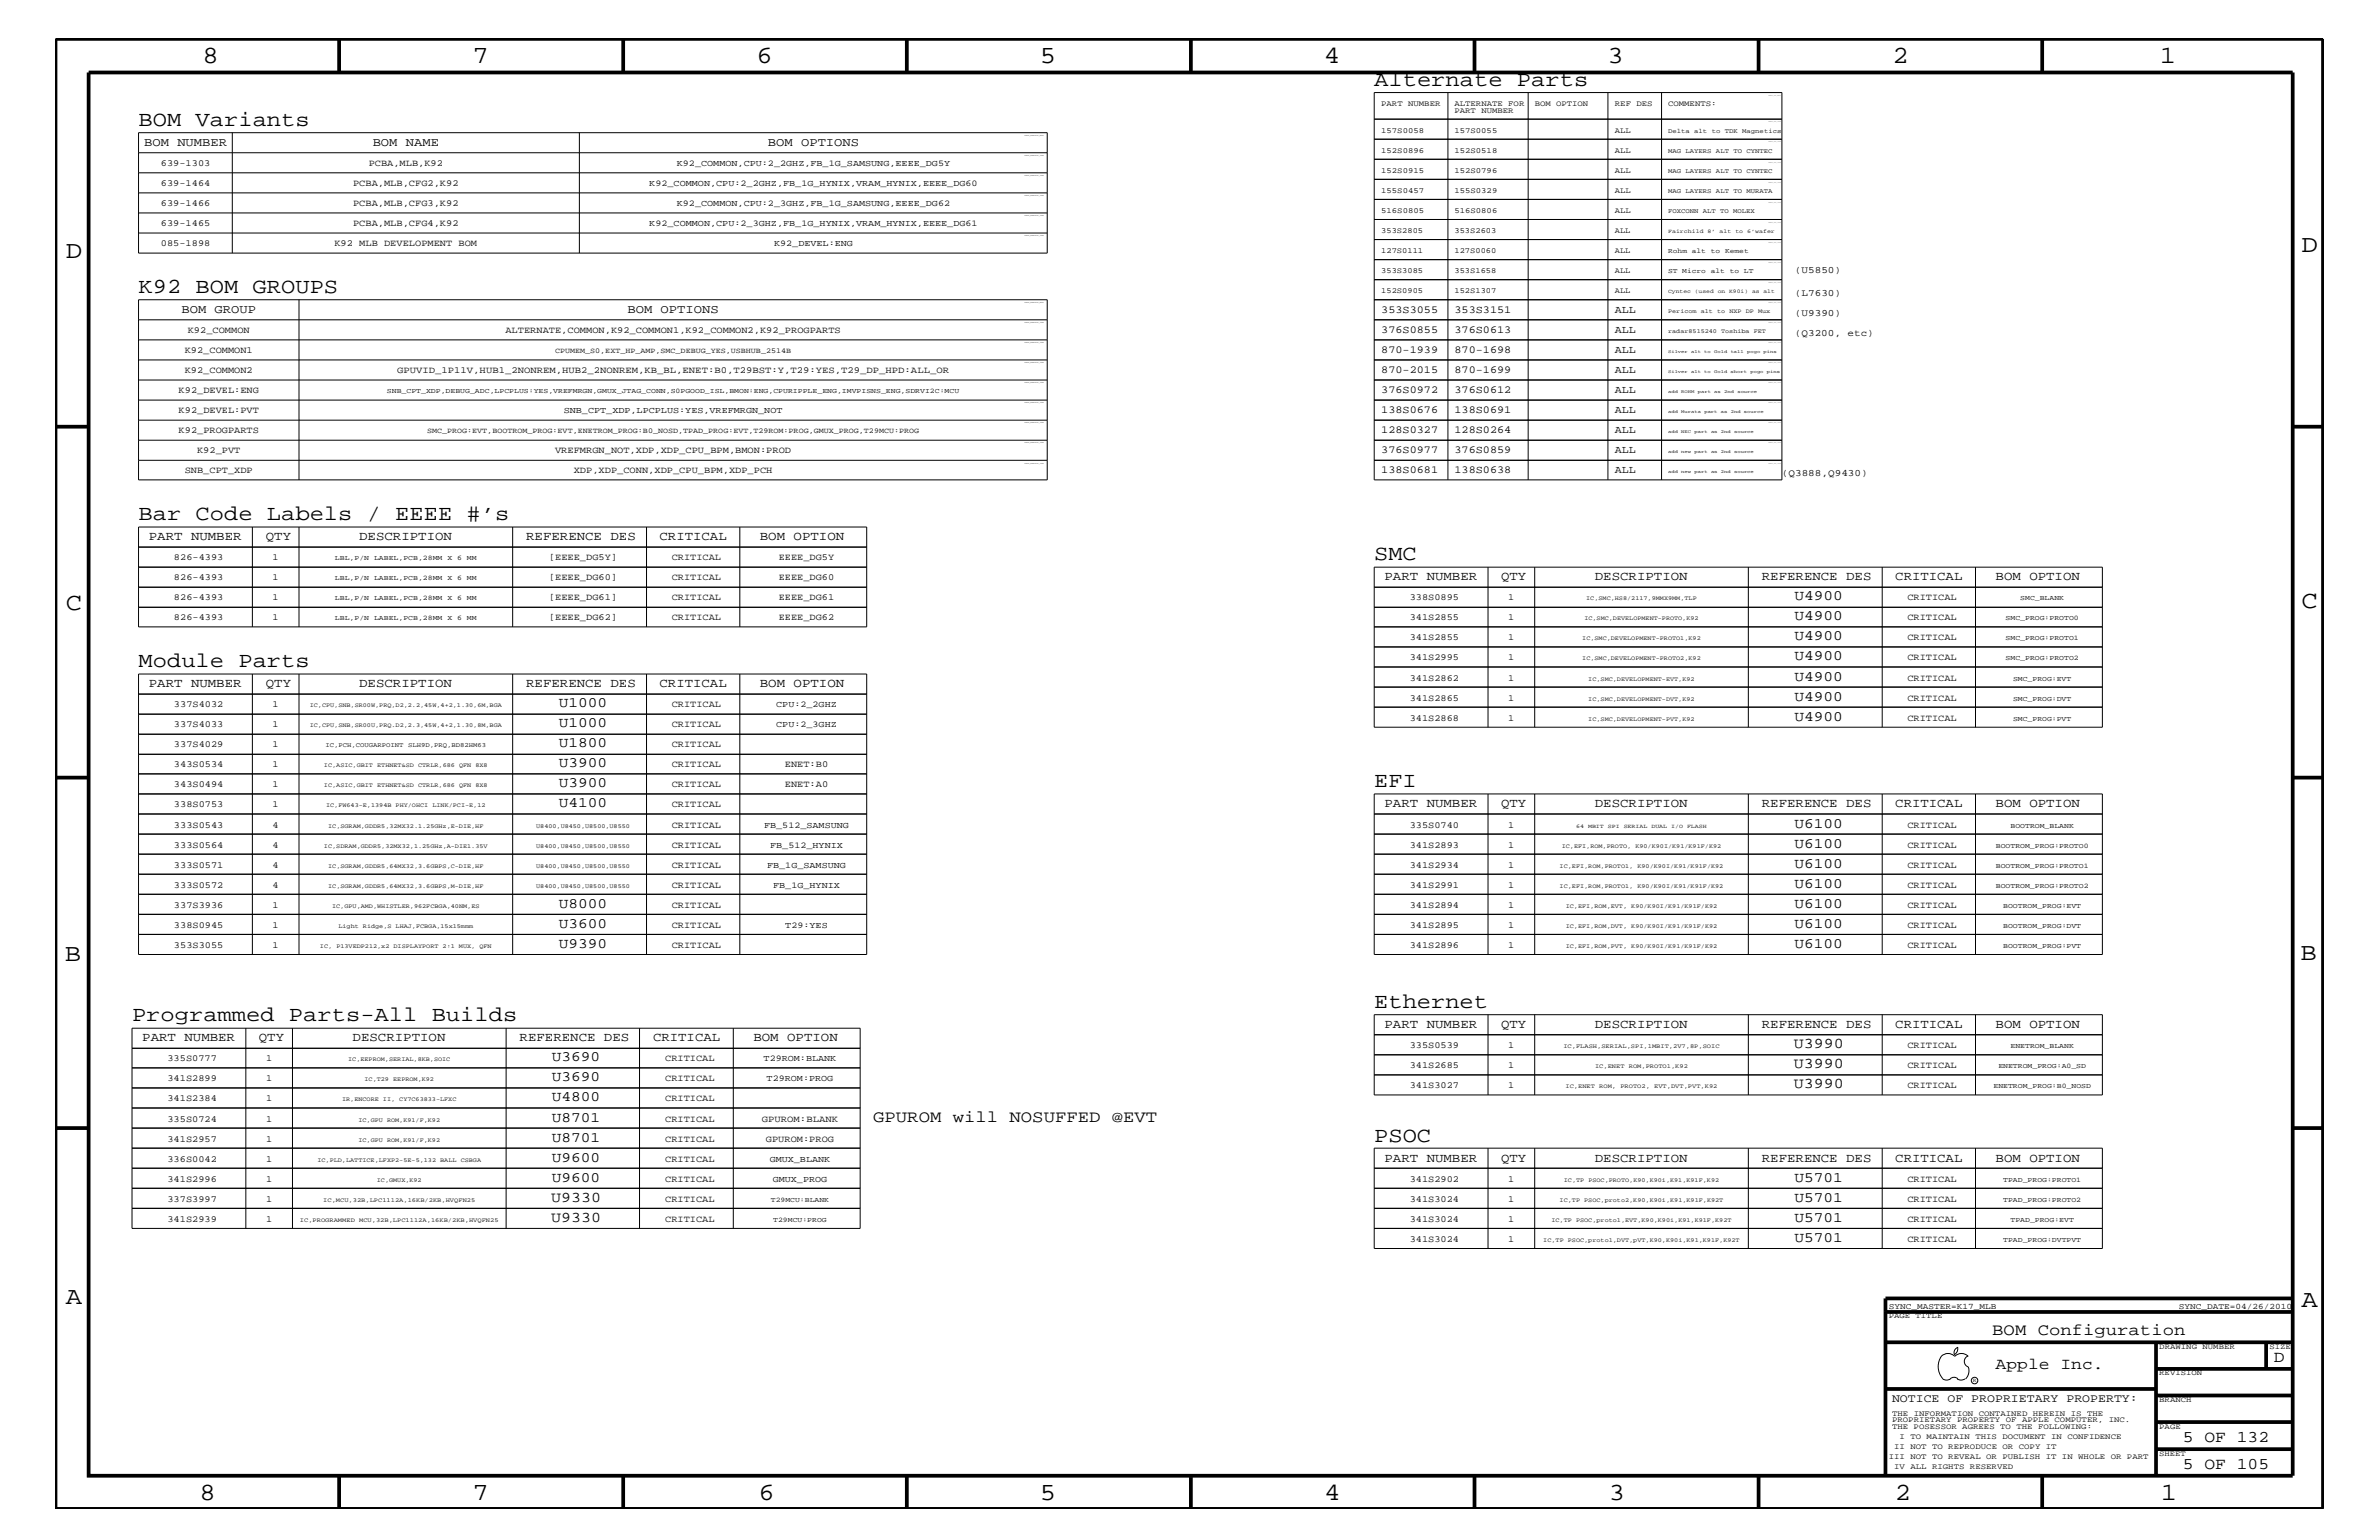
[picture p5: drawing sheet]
<svg xmlns="http://www.w3.org/2000/svg" width="432mm" height="279mm" viewBox="0 0 432 279" stroke-linecap="round" stroke-linejoin="round" font-family="sans-serif">
<defs><g id="words">
<g font-size="4.5">
<text x="36.7" y="11.5">8</text>
<text x="85.8" y="11.5">7</text>
<text x="137.3" y="11.5">6</text>
<text x="188.7" y="11.5">5</text>
<text x="240.3" y="11.5">4</text>
<text x="291.8" y="11.5">3</text>
<text x="343.5" y="11.5">2</text>
<text x="392" y="11.5">1</text>
<text x="11.9" y="46.8">D</text>
<text x="417.7" y="45.7">D</text>
<text x="11.9" y="110.6">C</text>
<text x="417.7" y="110.3">C</text>
<text x="11.8" y="174.3">B</text>
<text x="417.6" y="174.2">B</text>
<text x="11.9" y="236.7">A</text>
<text x="417.7" y="237.1">A</text>
<text x="36.2" y="272.1">8</text>
<text x="85.8" y="272.1">7</text>
<text x="137.7" y="272.1">6</text>
<text x="188.7" y="272.1">5</text>
<text x="240.4" y="272.1">4</text>
<text x="292" y="272.1">3</text>
<text x="343.9" y="272.1">2</text>
<text x="392.2" y="272.1">1</text>
</g>
<g font-size="3.9">
<text x="249.4" y="15.6">Alternate Parts</text>
<text x="25.1" y="22.9">BOM Variants</text>
<text x="25.1" y="53.2">K92 BOM GROUPS</text>
<text x="25.1" y="94.3">Bar Code Labels / EEEE #’s</text>
<text x="249.4" y="101.6">SMC</text>
<text x="25.1" y="121">Module Parts</text>
<text x="249.4" y="142.9">EFI</text>
<text x="24" y="185.3">Programmed Parts-All Builds</text>
<text x="249.4" y="182.9">Ethernet</text>
<text x="249.4" y="207.1">PSOC</text>
</g>
<g font-size="3">
<text x="158.5" y="203.5">GPUROM will NOSUFFED @EVT</text>
<text x="361.6" y="242.3">BOM Configuration</text>
<text x="362.2" y="248.4">Apple Inc.</text>
<text x="412.7" y="247.1">D</text>
<text x="396.2" y="261.6">5 OF 132</text>
<text x="396.2" y="266.6">5 OF 105</text>
</g>
<g font-size="2.7">
<text x="325.6" y="190.2">U3990</text>
<text x="325.6" y="193.7">U3990</text>
<text x="325.6" y="197.4">U3990</text>
<text x="100" y="221.7">U9330</text>
<text x="100" y="218">U9330</text>
</g>
<g font-size="2.6">
<text x="325.7" y="108.9">U4900</text>
<text x="325.7" y="112.6">U4900</text>
<text x="325.7" y="116.2">U4900</text>
<text x="325.7" y="119.8">U4900</text>
<text x="325.7" y="123.5">U4900</text>
<text x="101.4" y="128.3">U1000</text>
<text x="101.4" y="131.9">U1000</text>
<text x="325.7" y="127.1">U4900</text>
<text x="325.7" y="130.8">U4900</text>
<text x="101.4" y="135.6">U1800</text>
<text x="101.4" y="142.9">U3900</text>
<text x="101.4" y="139.2">U3900</text>
<text x="101.4" y="146.5">U4100</text>
<text x="325.7" y="150.1">U6100</text>
<text x="325.7" y="153.8">U6100</text>
<text x="325.7" y="161.1">U6100</text>
<text x="325.7" y="157.4">U6100</text>
<text x="101.4" y="164.7">U8000</text>
<text x="325.7" y="164.7">U6100</text>
<text x="101.4" y="168.3">U3600</text>
<text x="101.4" y="172">U9390</text>
<text x="325.7" y="172">U6100</text>
<text x="325.7" y="168.3">U6100</text>
<text x="100.2" y="196.2">U3690</text>
<text x="100.2" y="192.6">U3690</text>
<text x="100.2" y="203.5">U8701</text>
<text x="100.2" y="199.8">U4800</text>
<text x="100.2" y="207.1">U8701</text>
<text x="100.2" y="214.4">U9600</text>
<text x="100.2" y="210.8">U9600</text>
<text x="325.7" y="214.4">U5701</text>
<text x="325.7" y="221.7">U5701</text>
<text x="325.7" y="218">U5701</text>
<text x="325.7" y="225.3">U5701</text>
</g>
<g font-size="2.3">
<text x="27" y="98">PART NUMBER</text>
<text x="48.3" y="98">QTY</text>
<text x="65.2" y="98">DESCRIPTION</text>
<text x="95.5" y="98">REFERENCE DES</text>
<text x="119.7" y="98">CRITICAL</text>
<text x="137.9" y="98">BOM OPTION</text>
<text x="251.3" y="105.3">PART NUMBER</text>
<text x="272.5" y="105.3">QTY</text>
<text x="289.5" y="105.3">DESCRIPTION</text>
<text x="319.8" y="105.3">REFERENCE DES</text>
<text x="344" y="105.3">CRITICAL</text>
<text x="362.2" y="105.3">BOM OPTION</text>
<text x="27" y="124.7">PART NUMBER</text>
<text x="48.3" y="124.7">QTY</text>
<text x="65.2" y="124.7">DESCRIPTION</text>
<text x="95.5" y="124.7">REFERENCE DES</text>
<text x="119.7" y="124.7">CRITICAL</text>
<text x="137.9" y="124.7">BOM OPTION</text>
<text x="251.3" y="146.5">PART NUMBER</text>
<text x="272.5" y="146.5">QTY</text>
<text x="289.5" y="146.5">DESCRIPTION</text>
<text x="319.8" y="146.5">REFERENCE DES</text>
<text x="344" y="146.5">CRITICAL</text>
<text x="362.2" y="146.5">BOM OPTION</text>
<text x="25.8" y="188.9">PART NUMBER</text>
<text x="47" y="188.9">QTY</text>
<text x="64" y="188.9">DESCRIPTION</text>
<text x="94.3" y="188.9">REFERENCE DES</text>
<text x="118.5" y="188.9">CRITICAL</text>
<text x="136.7" y="188.9">BOM OPTION</text>
<text x="251.3" y="186.5">PART NUMBER</text>
<text x="272.5" y="186.5">QTY</text>
<text x="289.5" y="186.5">DESCRIPTION</text>
<text x="319.8" y="186.5">REFERENCE DES</text>
<text x="344" y="186.5">CRITICAL</text>
<text x="362.2" y="186.5">BOM OPTION</text>
<text x="251.3" y="210.8">PART NUMBER</text>
<text x="272.5" y="210.8">QTY</text>
<text x="289.5" y="210.8">DESCRIPTION</text>
<text x="319.8" y="210.8">REFERENCE DES</text>
<text x="344" y="210.8">CRITICAL</text>
<text x="362.2" y="210.8">BOM OPTION</text>
</g>
<g font-size="2.2">
<text x="26.2" y="26.5">BOM NUMBER</text>
<text x="67.6" y="26.5">BOM NAME</text>
<text x="139.4" y="26.5">BOM OPTIONS</text>
<text x="32.9" y="56.8">BOM GROUP</text>
<text x="113.9" y="56.8">BOM OPTIONS</text>
</g>
<text font-size="2.1" x="343.4" y="254.4">NOTICE OF PROPRIETARY PROPERTY:</text>
<g font-size="1.9">
<text x="250.7" y="56.8">353S3055</text>
<text x="264" y="56.8">353S3151</text>
<text x="293.1" y="56.8">ALL</text>
<text x="250.7" y="64">870-1939</text>
<text x="250.7" y="60.4">376S0855</text>
<text x="264" y="60.4">376S0613</text>
<text x="264" y="64">870-1698</text>
<text x="293.1" y="64">ALL</text>
<text x="293.1" y="60.4">ALL</text>
<text x="250.7" y="67.7">870-2015</text>
<text x="250.7" y="71.3">376S0972</text>
<text x="264" y="67.7">870-1699</text>
<text x="264" y="71.3">376S0612</text>
<text x="293.1" y="67.7">ALL</text>
<text x="293.1" y="71.3">ALL</text>
<text x="250.7" y="75">138S0676</text>
<text x="264" y="75">138S0691</text>
<text x="293.1" y="75">ALL</text>
<text x="250.7" y="78.6">128S0327</text>
<text x="250.7" y="82.2">376S0977</text>
<text x="264" y="78.6">128S0264</text>
<text x="264" y="82.2">376S0859</text>
<text x="293.1" y="78.6">ALL</text>
<text x="293.1" y="82.2">ALL</text>
<text x="250.7" y="85.9">138S0681</text>
<text x="264" y="85.9">138S0638</text>
<text x="293.1" y="85.9">ALL</text>
</g>
<g font-size="1.8">
<text x="325.8" y="49.6">(U5850)</text>
<text x="325.8" y="53.6">(L7630)</text>
<text x="325.8" y="57.3">(U9390)</text>
<text x="325.8" y="60.9">(Q3200, etc)</text>
<text x="323.4" y="86.4">(Q3888,Q9430)</text>
</g>
<g font-size="1.7">
<text x="29.2" y="33.7">639-1464</text>
<text x="29.2" y="30.2">639-1303</text>
<text x="64.1" y="33.7">PCBA,MLB,CFG2,K92</text>
<text x="66.9" y="30.2">PCBA,MLB,K92</text>
<text x="29.2" y="41">639-1465</text>
<text x="29.2" y="37.4">639-1466</text>
<text x="64.1" y="41">PCBA,MLB,CFG4,K92</text>
<text x="64.1" y="37.4">PCBA,MLB,CFG3,K92</text>
<text x="29.2" y="44.6">085-1898</text>
<text x="60.7" y="44.6">K92 MLB DEVELOPMENT BOM</text>
<text x="33.5" y="64">K92_COMMON1</text>
<text x="34.1" y="60.4">K92_COMMON</text>
<text x="91.7" y="60.4">ALTERNATE,COMMON,K92_COMMON1,K92_COMMON2,K92_PROGPARTS</text>
<text x="32.4" y="71.3">K92_DEVEL:ENG</text>
<text x="33.5" y="67.7">K92_COMMON2</text>
<text x="72.1" y="67.7">GPUVID_1P11V,HUB1_2NONREM,HUB2_2NONREM,KB_BL,ENET:B0,T29BST:Y,T29:YES,T29_DP_HPD:ALL_OR</text>
<text x="32.4" y="75">K92_DEVEL:PVT</text>
<text x="32.4" y="78.6">K92_PROGPARTS</text>
<text x="35.8" y="82.2">K92_PVT</text>
<text x="100.8" y="82.2">VREFMRGN_NOT,XDP,XDP_CPU_BPM,BMON:PROD</text>
<text x="33.5" y="85.9">SNB_CPT_XDP</text>
<text x="104.1" y="85.9">XDP,XDP_CONN,XDP_CPU_BPM,XDP_PCH</text>
<text x="31.6" y="101.6">826-4393</text>
<text x="49.5" y="101.6">1</text>
<text x="99.7" y="101.6">[EEEE_DG5Y]</text>
<text x="121.9" y="101.6">CRITICAL</text>
<text x="141.4" y="101.6">EEEE_DG5Y</text>
<text x="31.6" y="105.3">826-4393</text>
<text x="49.5" y="105.3">1</text>
<text x="99.7" y="105.3">[EEEE_DG60]</text>
<text x="121.9" y="105.3">CRITICAL</text>
<text x="141.4" y="105.3">EEEE_DG60</text>
<text x="31.6" y="108.9">826-4393</text>
<text x="31.6" y="112.6">826-4393</text>
<text x="49.5" y="112.6">1</text>
<text x="49.5" y="108.9">1</text>
<text x="99.7" y="112.6">[EEEE_DG62]</text>
<text x="99.7" y="108.9">[EEEE_DG61]</text>
<text x="121.9" y="112.6">CRITICAL</text>
<text x="121.9" y="108.9">CRITICAL</text>
<text x="141.4" y="112.6">EEEE_DG62</text>
<text x="141.4" y="108.9">EEEE_DG61</text>
<text x="255.9" y="112.6">341S2855</text>
<text x="255.9" y="108.9">338S0895</text>
<text x="273.8" y="108.9">1</text>
<text x="273.8" y="112.6">1</text>
<text x="346.2" y="108.9">CRITICAL</text>
<text x="346.2" y="112.6">CRITICAL</text>
<text x="255.9" y="116.2">341S2855</text>
<text x="255.9" y="119.8">341S2995</text>
<text x="273.8" y="116.2">1</text>
<text x="273.8" y="119.8">1</text>
<text x="346.2" y="116.2">CRITICAL</text>
<text x="346.2" y="119.8">CRITICAL</text>
<text x="255.9" y="123.5">341S2862</text>
<text x="273.8" y="123.5">1</text>
<text x="346.2" y="123.5">CRITICAL</text>
<text x="31.6" y="128.3">337S4032</text>
<text x="31.6" y="131.9">337S4033</text>
<text x="49.5" y="128.3">1</text>
<text x="49.5" y="131.9">1</text>
<text x="121.9" y="128.3">CRITICAL</text>
<text x="121.9" y="131.9">CRITICAL</text>
<text x="255.9" y="130.8">341S2868</text>
<text x="255.9" y="127.1">341S2865</text>
<text x="273.8" y="127.1">1</text>
<text x="273.8" y="130.8">1</text>
<text x="346.2" y="127.1">CRITICAL</text>
<text x="346.2" y="130.8">CRITICAL</text>
<text x="31.6" y="135.6">337S4029</text>
<text x="49.5" y="135.6">1</text>
<text x="121.9" y="135.6">CRITICAL</text>
<text x="31.6" y="142.9">343S0494</text>
<text x="31.6" y="139.2">343S0534</text>
<text x="49.5" y="142.9">1</text>
<text x="49.5" y="139.2">1</text>
<text x="121.9" y="142.9">CRITICAL</text>
<text x="121.9" y="139.2">CRITICAL</text>
<text x="142.5" y="142.9">ENET:A0</text>
<text x="142.5" y="139.2">ENET:B0</text>
<text x="31.6" y="146.5">338S0753</text>
<text x="49.5" y="146.5">1</text>
<text x="121.9" y="146.5">CRITICAL</text>
<text x="31.6" y="153.8">333S0564</text>
<text x="31.6" y="150.1">333S0543</text>
<text x="49.5" y="153.8">4</text>
<text x="49.5" y="150.1">4</text>
<text x="121.9" y="153.8">CRITICAL</text>
<text x="121.9" y="150.1">CRITICAL</text>
<text x="255.9" y="150.1">335S0740</text>
<text x="255.9" y="153.8">341S2893</text>
<text x="273.8" y="150.1">1</text>
<text x="273.8" y="153.8">1</text>
<text x="346.2" y="150.1">CRITICAL</text>
<text x="346.2" y="153.8">CRITICAL</text>
<text x="31.6" y="157.4">333S0571</text>
<text x="31.6" y="161.1">333S0572</text>
<text x="49.5" y="157.4">4</text>
<text x="49.5" y="161.1">4</text>
<text x="121.9" y="161.1">CRITICAL</text>
<text x="121.9" y="157.4">CRITICAL</text>
<text x="255.9" y="161.1">341S2991</text>
<text x="255.9" y="157.4">341S2934</text>
<text x="273.8" y="161.1">1</text>
<text x="273.8" y="157.4">1</text>
<text x="346.2" y="161.1">CRITICAL</text>
<text x="346.2" y="157.4">CRITICAL</text>
<text x="31.6" y="164.7">337S3936</text>
<text x="49.5" y="164.7">1</text>
<text x="121.9" y="164.7">CRITICAL</text>
<text x="255.9" y="164.7">341S2894</text>
<text x="273.8" y="164.7">1</text>
<text x="346.2" y="164.7">CRITICAL</text>
<text x="31.6" y="168.3">338S0945</text>
<text x="31.6" y="172">353S3055</text>
<text x="49.5" y="168.3">1</text>
<text x="49.5" y="172">1</text>
<text x="121.9" y="168.3">CRITICAL</text>
<text x="121.9" y="172">CRITICAL</text>
<text x="255.9" y="172">341S2896</text>
<text x="255.9" y="168.3">341S2895</text>
<text x="273.8" y="172">1</text>
<text x="273.8" y="168.3">1</text>
<text x="346.2" y="168.3">CRITICAL</text>
<text x="346.2" y="172">CRITICAL</text>
<text x="255.9" y="190.2">335S0539</text>
<text x="273.8" y="190.2">1</text>
<text x="346.2" y="190.2">CRITICAL</text>
<text x="30.4" y="192.6">335S0777</text>
<text x="30.4" y="196.2">341S2899</text>
<text x="48.3" y="196.2">1</text>
<text x="48.3" y="192.6">1</text>
<text x="120.7" y="196.2">CRITICAL</text>
<text x="120.7" y="192.6">CRITICAL</text>
<text x="255.9" y="193.7">341S2685</text>
<text x="255.9" y="197.4">341S3027</text>
<text x="273.8" y="193.7">1</text>
<text x="273.8" y="197.4">1</text>
<text x="346.2" y="193.7">CRITICAL</text>
<text x="346.2" y="197.4">CRITICAL</text>
<text x="30.4" y="203.5">335S0724</text>
<text x="30.4" y="199.8">341S2384</text>
<text x="48.3" y="203.5">1</text>
<text x="48.3" y="199.8">1</text>
<text x="120.7" y="203.5">CRITICAL</text>
<text x="120.7" y="199.8">CRITICAL</text>
<text x="138.3" y="203.5">GPUROM:BLANK</text>
<text x="30.4" y="207.1">341S2957</text>
<text x="48.3" y="207.1">1</text>
<text x="120.7" y="207.1">CRITICAL</text>
<text x="139" y="207.1">GPUROM:PROG</text>
<text x="30.4" y="214.4">341S2996</text>
<text x="30.4" y="210.8">336S0042</text>
<text x="48.3" y="214.4">1</text>
<text x="48.3" y="210.8">1</text>
<text x="120.7" y="214.4">CRITICAL</text>
<text x="120.7" y="210.8">CRITICAL</text>
<text x="255.9" y="214.4">341S2902</text>
<text x="273.8" y="214.4">1</text>
<text x="346.2" y="214.4">CRITICAL</text>
<text x="30.4" y="221.7">341S2939</text>
<text x="30.4" y="218">337S3997</text>
<text x="48.3" y="221.7">1</text>
<text x="48.3" y="218">1</text>
<text x="120.7" y="221.7">CRITICAL</text>
<text x="120.7" y="218">CRITICAL</text>
<text x="255.9" y="221.7">341S3024</text>
<text x="255.9" y="218">341S3024</text>
<text x="273.8" y="221.7">1</text>
<text x="273.8" y="218">1</text>
<text x="346.2" y="221.7">CRITICAL</text>
<text x="346.2" y="218">CRITICAL</text>
<text x="255.9" y="225.3">341S3024</text>
<text x="273.8" y="225.3">1</text>
<text x="346.2" y="225.3">CRITICAL</text>
</g>
<g font-size="1.6">
<text x="117.9" y="33.7">K92_COMMON,CPU:2_2GHZ,FB_1G_HYNIX,VRAM_HYNIX,EEEE_DG60</text>
<text x="122.9" y="30.2">K92_COMMON,CPU:2_2GHZ,FB_1G_SAMSUNG,EEEE_DG5Y</text>
<text x="117.9" y="41">K92_COMMON,CPU:2_3GHZ,FB_1G_HYNIX,VRAM_HYNIX,EEEE_DG61</text>
<text x="122.9" y="37.4">K92_COMMON,CPU:2_3GHZ,FB_1G_SAMSUNG,EEEE_DG62</text>
<text x="140.5" y="44.6">K92_DEVEL:ENG</text>
<text x="102.3" y="75">SNB_CPT_XDP,LPCPLUS:YES,VREFMRGN_NOT</text>
<text x="140.9" y="128.3">CPU:2_2GHZ</text>
<text x="140.9" y="131.9">CPU:2_3GHZ</text>
<text x="138.7" y="150.1">FB_512_SAMSUNG</text>
<text x="139.8" y="153.8">FB_512_HYNIX</text>
<text x="139.2" y="157.4">FB_1G_SAMSUNG</text>
<text x="140.3" y="161.1">FB_1G_HYNIX</text>
<text x="142.5" y="168.3">T29:YES</text>
<text x="138.6" y="192.6">T29ROM:BLANK</text>
<text x="139.1" y="196.2">T29ROM:PROG</text>
<text x="139.7" y="210.8">GMUX_BLANK</text>
<text x="140.3" y="214.4">GMUX_PROG</text>
</g>
<g font-size="1.5">
<text x="342.8" y="237.4">SYNC_MASTER=K17_MLB</text>
<text x="395.5" y="237.4">SYNC_DATE=04/26/2010</text>
</g>
<g font-size="1.4">
<text x="250.7" y="19.2">PART NUMBER</text>
<text x="264" y="20.4">PART NUMBER</text>
<text x="264" y="19.2">ALTERNATE FOR</text>
<text x="278.6" y="19.2">BOM OPTION</text>
<text x="293.1" y="19.2">REF DES</text>
<text x="302.8" y="19.2">COMMENTS:</text>
<text x="250.7" y="24.1">157S0058</text>
<text x="250.7" y="27.7">152S0896</text>
<text x="264" y="24.1">157S0055</text>
<text x="264" y="27.7">152S0518</text>
<text x="293.1" y="24.1">ALL</text>
<text x="293.1" y="27.7">ALL</text>
<text x="250.7" y="35">155S0457</text>
<text x="250.7" y="31.4">152S0915</text>
<text x="264" y="35">155S0329</text>
<text x="264" y="31.4">152S0796</text>
<text x="293.1" y="35">ALL</text>
<text x="293.1" y="31.4">ALL</text>
<text x="250.7" y="38.6">516S0805</text>
<text x="264" y="38.6">516S0806</text>
<text x="293.1" y="38.6">ALL</text>
<text x="250.7" y="42.3">353S2805</text>
<text x="250.7" y="45.9">127S0111</text>
<text x="264" y="45.9">127S0060</text>
<text x="264" y="42.3">353S2603</text>
<text x="293.1" y="42.3">ALL</text>
<text x="293.1" y="45.9">ALL</text>
<text x="250.7" y="49.6">353S3085</text>
<text x="250.7" y="53.2">152S0905</text>
<text x="264" y="53.2">152S1307</text>
<text x="264" y="49.6">353S1658</text>
<text x="293.1" y="53.2">ALL</text>
<text x="293.1" y="49.6">ALL</text>
<text x="100.8" y="64">CPUMEM_S0,EXT_HP_AMP,SMC_DEBUG_YES,USBHUB_2514B</text>
<text x="77.5" y="78.6">SMC_PROG:EVT,BOOTROM_PROG:EVT,ENETROM_PROG:B0_NOSD,TPAD_PROG:EVT,T29ROM:PROG,GMUX_PROG,T29MCU:PROG</text>
<text x="342.8" y="239.2">PAGE TITLE</text>
<text x="391.9" y="244.7">DRAWING NUMBER</text>
<text x="411.9" y="244.7">SIZE</text>
<text x="391.9" y="249.5">REVISION</text>
<text x="343.4" y="256.8">THE INFORMATION CONTAINED HEREIN IS THE</text>
<text x="391.9" y="254.4">BRANCH</text>
<text x="343.4" y="259.3">THE POSESSOR AGREES TO THE FOLLOWING:</text>
<text x="343.4" y="258">PROPRIETARY PROPERTY OF APPLE COMPUTER, INC.</text>
<text x="343.8" y="262.9">II NOT TO REPRODUCE OR COPY IT</text>
<text x="344.8" y="261.1">I TO MAINTAIN THIS DOCUMENT IN CONFIDENCE</text>
<text x="391.9" y="259.3">PAGE</text>
<text x="342.8" y="264.7">III NOT TO REVEAL OR PUBLISH IT IN WHOLE OR PART</text>
<text x="343.8" y="266.6">IV ALL RIGHTS RESERVED</text>
<text x="391.9" y="264.1">SHEET</text>
</g>
<g font-size="1.3">
<text x="302.8" y="45.9">Rohm alt to Kemet</text>
<text x="302.8" y="49.6">ST Micro alt to LT</text>
<text x="70.2" y="71.3">SNB_CPT_XDP,DEBUG_ADC,LPCPLUS:YES,VREFMRGN,GMUX_JTAG_CONN,S0PGOOD_ISL,BMON:ENG,CPURIPPLE_ENG,IMVPISNS_ENG,SDRVI2C:MCU</text>
<text x="60.8" y="101.6">LBL,P/N LABEL,PCB,28MM X 6 MM</text>
<text x="60.8" y="105.3">LBL,P/N LABEL,PCB,28MM X 6 MM</text>
<text x="60.8" y="112.6">LBL,P/N LABEL,PCB,28MM X 6 MM</text>
<text x="60.8" y="108.9">LBL,P/N LABEL,PCB,28MM X 6 MM</text>
<text x="364" y="112.6">SMC_PROG:PROTO0</text>
<text x="366.7" y="108.9">SMC_BLANK</text>
<text x="364" y="116.2">SMC_PROG:PROTO1</text>
<text x="364" y="119.8">SMC_PROG:PROTO2</text>
<text x="365.4" y="123.5">SMC_PROG:EVT</text>
<text x="365.4" y="127.1">SMC_PROG:DVT</text>
<text x="365.4" y="130.8">SMC_PROG:PVT</text>
<text x="362.2" y="153.8">BOOTROM_PROG:PROTO0</text>
<text x="364.9" y="150.1">BOOTROM_BLANK</text>
<text x="362.2" y="161.1">BOOTROM_PROG:PROTO2</text>
<text x="362.2" y="157.4">BOOTROM_PROG:PROTO1</text>
<text x="363.6" y="164.7">BOOTROM_PROG:EVT</text>
<text x="363.6" y="172">BOOTROM_PROG:PVT</text>
<text x="363.6" y="168.3">BOOTROM_PROG:DVT</text>
<text x="364.9" y="190.2">ENETROM_BLANK</text>
<text x="361.8" y="197.4">ENETROM_PROG:B0_NOSD</text>
<text x="362.7" y="193.7">ENETROM_PROG:A0_SD</text>
<text x="363.6" y="214.4">TPAD_PROG:PROTO1</text>
<text x="139.9" y="218">T29MCU:BLANK</text>
<text x="140.3" y="221.7">T29MCU:PROG</text>
<text x="363.6" y="218">TPAD_PROG:PROTO2</text>
<text x="364.9" y="221.7">TPAD_PROG:EVT</text>
<text x="363.6" y="225.3">TPAD_PROG:DVTPVT</text>
</g>
<g font-size="1.2">
<text x="302.8" y="24.1">Delta alt to TDK Magnetics</text>
<text x="302.8" y="27.7">MAG LAYERS ALT TO CYNTEC</text>
<text x="302.8" y="35">MAG LAYERS ALT TO MURATA</text>
<text x="302.8" y="31.4">MAG LAYERS ALT TO CYNTEC</text>
<text x="302.8" y="38.6">FOXCONN ALT TO MOLEX</text>
<text x="59.1" y="135.6">IC,PCH,COUGARPOINT SLH9D,PRQ,BD82HM63</text>
</g>
<g font-size="1.1">
<text x="302.8" y="56.8">Pericom alt to NXP DP Mux</text>
<text x="302.8" y="60.4">radar8515240 Toshiba FET</text>
<text x="287.6" y="112.6">IC,SMC,DEVELOPMENT-PROTO,K92</text>
<text x="287.9" y="108.9">IC,SMC,HS8/2117,9MMX9MM,TLP</text>
<text x="287.2" y="116.2">IC,SMC,DEVELOPMENT-PROTO1,K92</text>
<text x="287.2" y="119.8">IC,SMC,DEVELOPMENT-PROTO2,K92</text>
<text x="288.3" y="123.5">IC,SMC,DEVELOPMENT-EVT,K92</text>
<text x="56.2" y="128.3">IC,CPU,SNB,SR00W,PRQ,D2,2.2,45W,4+2,1.30,6M,BGA</text>
<text x="56.2" y="131.9">IC,CPU,SNB,SR00U,PRQ.D2,2.3,45W,4+2,1.30,8M,BGA</text>
<text x="288.3" y="127.1">IC,SMC,DEVELOPMENT-DVT,K92</text>
<text x="288.3" y="130.8">IC,SMC,DEVELOPMENT-PVT,K92</text>
<text x="58.8" y="142.9">IC,ASIC,GBIT ETHNET&amp;SD CTRLR,686 QFN 8X8</text>
<text x="58.8" y="139.2">IC,ASIC,GBIT ETHNET&amp;SD CTRLR,686 QFN 8X8</text>
<text x="59.2" y="146.5">IC,FW643-E,1394B PHY/OHCI LINK/PCI-E,12</text>
<text x="58.8" y="153.8">IC,SDRAM,GDDR5,32MX32,1.25GHz,A-DIE1.35V</text>
<text x="59.6" y="150.1">IC,SGRAM,GDDR5,32MX32.1.25GHz,E-DIE,HF</text>
<text x="97.3" y="153.8">U8400,U8450,U8500,U8550</text>
<text x="97.3" y="150.1">U8400,U8450,U8500,U8550</text>
<text x="283.5" y="153.8">IC,EFI,ROM,PROTO, K90/K90I/K91/K91F/K92</text>
<text x="59.6" y="157.4">IC,SGRAM,GDDR5,64MX32,3.6GBPS,C-DIE,HF</text>
<text x="59.6" y="161.1">IC,SGRAM,GDDR5,64MX32,3.6GBPS,M-DIE,HF</text>
<text x="97.3" y="157.4">U8400,U8450,U8500,U8550</text>
<text x="97.3" y="161.1">U8400,U8450,U8500,U8550</text>
<text x="283.1" y="161.1">IC,EFI,ROM,PROTO1, K90/K90I/K91/K91F/K92</text>
<text x="283.1" y="157.4">IC,EFI,ROM,PROTO1, K90/K90I/K91/K91F/K92</text>
<text x="60.3" y="164.7">IC,GPU,AMD,WHISTLER,962FCBGA,40NM,ES</text>
<text x="284.2" y="164.7">IC,EFI,ROM,EVT, K90/K90I/K91/K91F/K92</text>
<text x="58.1" y="172">IC, P13VEDP212,x2 DISPLAYPORT 2:1 MUX, QFN</text>
<text x="61.4" y="168.3">Light Ridge,S LHAJ,FCBGA,15x15mmm</text>
<text x="284.2" y="172">IC,EFI,ROM,PVT, K90/K90I/K91/K91F/K92</text>
<text x="284.2" y="168.3">IC,EFI,ROM,DVT, K90/K90I/K91/K91F/K92</text>
<text x="283.8" y="190.2">IC,FLASH,SERIAL,SPI,1MBIT,2V7,8P,SOIC</text>
<text x="63.2" y="192.6">IC,EEPROM,SERIAL,8KB,SOIC</text>
<text x="66.2" y="196.2">IC,T29 EEPROM,K92</text>
<text x="284.1" y="197.4">IC,ENET ROM, PROTO2, EVT,DVT,PVT,K92</text>
<text x="289.5" y="193.7">IC,ENET ROM,PROTO1,K92</text>
<text x="62.1" y="199.8">IR,ENCORE II, CY7C63833-LFXC</text>
<text x="65.1" y="203.5">IC,GPU ROM,K91/F,K92</text>
<text x="65.1" y="207.1">IC,GPU ROM,K91/F,K92</text>
<text x="57.6" y="210.8">IC,PLD,LATTICE,LFXP2-5E-5,132 BALL CSBGA</text>
<text x="68.4" y="214.4">IC,GMUX,K92</text>
<text x="283.8" y="214.4">IC,TP PSOC,PROTO,K90,K90i,K91,K91F,K92</text>
<text x="54.4" y="221.7">IC,PROGRAMMED MCU,32B,LPC1112A,16KB/2KB,HVQFN25</text>
<text x="58.7" y="218">IC,MCU,32B,LPC1112A,16KB/2KB,HVQFN25</text>
<text x="281.6" y="221.7">IC,TP PSOC,proto1,EVT,K90,K90i,K91,K91F,K92T</text>
<text x="283.1" y="218">IC,TP PSOC,proto2,K90,K90i,K91,K91F,K92T</text>
<text x="280.1" y="225.3">IC,TP PSOC,proto1,DVT,pVT,K90,K90i,K91,K91F,K92T</text>
</g>
<g font-size="1">
<text x="302.8" y="42.3">Fairchild</text>
<text x="309.9" y="42.3">8’</text>
<text x="312.1" y="42.3">alt</text>
<text x="315" y="42.3">to</text>
<text x="317.1" y="42.3">6’wafer</text>
<text x="302.8" y="53.2">Cyntec (used on K90i) as alt</text>
<text x="286.1" y="150.1">64</text>
<text x="288.2" y="150.1">MBIT</text>
<text x="291.8" y="150.1">SPI</text>
<text x="294.7" y="150.1">SERIAL</text>
<text x="299.7" y="150.1">DUAL</text>
<text x="303.3" y="150.1">I/O</text>
<text x="306.2" y="150.1">FLASH</text>
<text x="358.1" y="250.7">R</text>
</g>
<g font-size=".8">
<text x="302.8" y="64">Silver</text>
<text x="307" y="64">alt</text>
<text x="309.3" y="64">to</text>
<text x="311.1" y="64">Gold</text>
<text x="314.1" y="64">tall</text>
<text x="317.1" y="64">pogo</text>
<text x="320.1" y="64">pins</text>
<text x="302.8" y="67.7">Silver</text>
<text x="302.8" y="71.3">add</text>
<text x="305.2" y="71.3">ROHM</text>
<text x="307" y="67.7">alt</text>
<text x="308.2" y="71.3">part</text>
<text x="309.3" y="67.7">to</text>
<text x="311.1" y="67.7">Gold</text>
<text x="311.2" y="71.3">as</text>
<text x="313" y="71.3">2nd</text>
<text x="314.1" y="67.7">short</text>
<text x="315.3" y="71.3">source</text>
<text x="317.7" y="67.7">pogo</text>
<text x="320.7" y="67.7">pins</text>
<text x="302.8" y="75">add</text>
<text x="305.2" y="75">Murata</text>
<text x="309.4" y="75">part</text>
<text x="312.3" y="75">as</text>
<text x="314.1" y="75">2nd</text>
<text x="316.5" y="75">source</text>
<text x="302.8" y="78.6">add</text>
<text x="302.8" y="82.2">add</text>
<text x="305.2" y="78.6">NEC</text>
<text x="305.2" y="82.2">new</text>
<text x="307.6" y="78.6">part</text>
<text x="307.6" y="82.2">part</text>
<text x="310.6" y="78.6">as</text>
<text x="310.6" y="82.2">as</text>
<text x="312.4" y="78.6">2nd</text>
<text x="312.4" y="82.2">2nd</text>
<text x="314.8" y="78.6">source</text>
<text x="314.8" y="82.2">source</text>
<text x="302.8" y="85.9">add</text>
<text x="305.2" y="85.9">new</text>
<text x="307.6" y="85.9">part</text>
<text x="310.6" y="85.9">as</text>
<text x="312.4" y="85.9">2nd</text>
<text x="314.8" y="85.9">source</text>
</g>
<g font-size=".3">
<text x="185.9" y="24.7">TABLE_BOMGROUP_HEAD</text>
<text x="185.9" y="28.3">TABLE_BOMGROUP_ITEM</text>
<text x="185.9" y="31.9">TABLE_BOMGROUP_ITEM</text>
<text x="185.9" y="35.6">TABLE_BOMGROUP_ITEM</text>
<text x="185.9" y="39.2">TABLE_BOMGROUP_ITEM</text>
<text x="185.9" y="42.9">TABLE_BOMGROUP_ITEM</text>
<text x="185.9" y="58.6">TABLE_BOMGROUP_ITEM</text>
<text x="185.9" y="55">TABLE_BOMGROUP_HEAD</text>
<text x="185.9" y="62.3">TABLE_BOMGROUP_ITEM</text>
<text x="185.9" y="65.9">TABLE_BOMGROUP_ITEM</text>
<text x="185.9" y="69.5">TABLE_BOMGROUP_ITEM</text>
<text x="185.9" y="73.2">TABLE_BOMGROUP_ITEM</text>
<text x="185.9" y="76.8">TABLE_BOMGROUP_ITEM</text>
<text x="185.9" y="80.5">TABLE_BOMGROUP_ITEM</text>
<text x="185.9" y="84.1">TABLE_BOMGROUP_ITEM</text>
</g>
</g></defs>
<g fill="none" stroke="#000" stroke-width=".18">
<path d="M249.4 16.8h74v70.3h-74zM262.8 16.8v70.3M277.4 16.8v70.3M291.8 16.8v70.3M301.6 16.8v70.3M25.1 24.1h165v21.8h-165zM25.1 27.7h165M25.1 31.4h165M25.1 35h165M25.1 38.6h165M42.2 24.1v21.8M105.2 24.1v21.8"/>
<path d="M249.4 28.9h74M249.4 25.3h74M249.4 32.5h74M249.4 21.6h74M249.4 39.8h74M249.4 36.2h74M25.1 54.4h165v32.7h-165zM25.1 58h165M25.1 42.3h165M54.3 54.4v32.7M249.4 50.7h74M249.4 47.1h74"/>
<path d="M249.4 54.4h74M249.4 58h74M249.4 43.5h74M25.1 79.9h165M25.1 72.6h165M25.1 68.9h165M25.1 76.2h165M25.1 61.7h165M25.1 65.3h165M249.4 79.9h74M249.4 72.6h74M249.4 68.9h74"/>
<path d="M249.4 76.2h74M249.4 61.7h74M249.4 65.3h74M25.1 83.5h165M25.1 95.6h132.2v18.1h-132.2zM25.1 99.3h132.2M45.8 95.6v18.1M54.3 95.6v18.1M93 95.6v18.1M117.3 95.6v18.1M134.3 95.6v18.1M249.4 83.5h74"/>
<path d="M25.1 110.2h132.2M25.1 106.5h132.2M25.1 102.9h132.2M249.4 102.9h132.2v29h-132.2zM249.4 110.2h132.2M249.4 113.7h132.2M249.4 117.4h132.2M249.4 106.5h132.2M270.1 102.9v29M278.6 102.9v29M317.3 102.9v29M341.6 102.9v29"/>
<path d="M358.6 102.9v29M25.1 122.3h132.2v50.9h-132.2zM25.1 129.6h132.2M25.1 133.2h132.2M25.1 136.8h132.2M25.1 125.9h132.2M45.8 122.3v50.9M54.3 122.3v50.9M93 122.3v50.9M117.3 122.3v50.9M134.3 122.3v50.9M249.4 121h132.2"/>
<path d="M249.4 128.3h132.2M249.4 124.7h132.2M25.1 147.7h132.2M25.1 151.3h132.2M25.1 155h132.2M25.1 158.6h132.2M25.1 140.4h132.2M25.1 144h132.2M249.4 144h132.2v29.2h-132.2zM249.4 147.7h132.2M249.4 151.3h132.2M249.4 155h132.2"/>
<path d="M249.4 158.6h132.2M270.1 144v29.2M278.6 144v29.2M317.3 144v29.2M341.6 144v29.2M358.6 144v29.2M25.1 162.2h132.2M25.1 165.9h132.2M25.1 169.5h132.2M249.4 162.2h132.2M249.4 165.9h132.2M249.4 169.5h132.2"/>
<path d="M24 186.5h132.1v36.4h-132.1zM24 197.4h132.1M24 190.2h132.1M24 193.7h132.1M44.6 186.5v36.4M53.1 186.5v36.4M91.9 186.5v36.4M116.1 186.5v36.4M133.1 186.5v36.4M249.4 184.1h132.2v14.6h-132.2zM249.4 187.7h132.2M249.4 191.4h132.2"/>
<path d="M249.4 195h132.2M270.1 184.1v14.6M278.6 184.1v14.6M317.3 184.1v14.6M341.6 184.1v14.6M358.6 184.1v14.6M24 208.3h132.1M24 211.9h132.1M24 215.6h132.1M24 219.2h132.1M24 201h132.1M24 204.7h132.1"/>
<path d="M249.4 208.3h132.2v18.2h-132.2zM249.4 211.9h132.2M249.4 215.6h132.2M249.4 219.2h132.2M270.1 208.3v18.2M278.6 208.3v18.2M317.3 208.3v18.2M341.6 208.3v18.2M358.6 208.3v18.2M249.4 222.9h132.2M352.3 246.1a1.69 1.69 0 0 1 2.5 0 1.72 1.72 0 0 1 2.4 0M352.4 246a3.2 3.2 0 0 0 .4 4.3l.8 .1 .4-.2"/>
<path d="M354 250.2l.7-.3 .7 .3M355.2 250.2l.7 .2 .7-.2M355.3 244.4v.3a1.18 1.18 0 0 1-.6 1.1M355.4 244.4a.99 .99 0 0 0-.6 1.4M357.2 246a1.04 1.04 0 0 0-.7 1 1.04 1.04 0 0 0 .7 1M357.3 248l.1 .7a2.11 2.11 0 0 1-.6 1.5"/>
<circle cx="358.4" cy="250.5" r=".59"/>
</g>
<g fill="none" stroke="#000" stroke-width=".68" stroke-linecap="butt">
<path d="M10.1 7.1h411.5v266.7h-411.5zM16.1 13.2h400v254.5h-400zM61.6 7.1v6.1M113.1 7.1v6.1M164.6 7.1v6.1M216.2 7.1v6.1M267.6 7.1v6.1M319.2 7.1v6.1M370.7 7.1v6.1M10.1 77.4h6M416.1 77.4h5.5M10.1 141.1h6"/>
<path d="M416.1 141.1h5.5M10.1 204.7h6M416.1 204.7h5.5M342.2 238h73.9M416.1 235.6h-73.9v32.1M342.2 243.5h73.9M342.2 252h49.1M391.3 243.5v24.2M391.3 258h24.8M391.3 253.2h24.8M391.3 248.4h24.8M411.3 243.5v4.9"/>
<path d="M61.6 267.7v6.1M113.1 267.7v6.1M164.6 267.7v6.1M216.2 268v5.8M267.6 267.7v6.1M319.2 267.7v6.1M370.7 267.7v6.1M391.3 262.9h24.8"/>
</g>
<use href="#words"/>
</svg>
